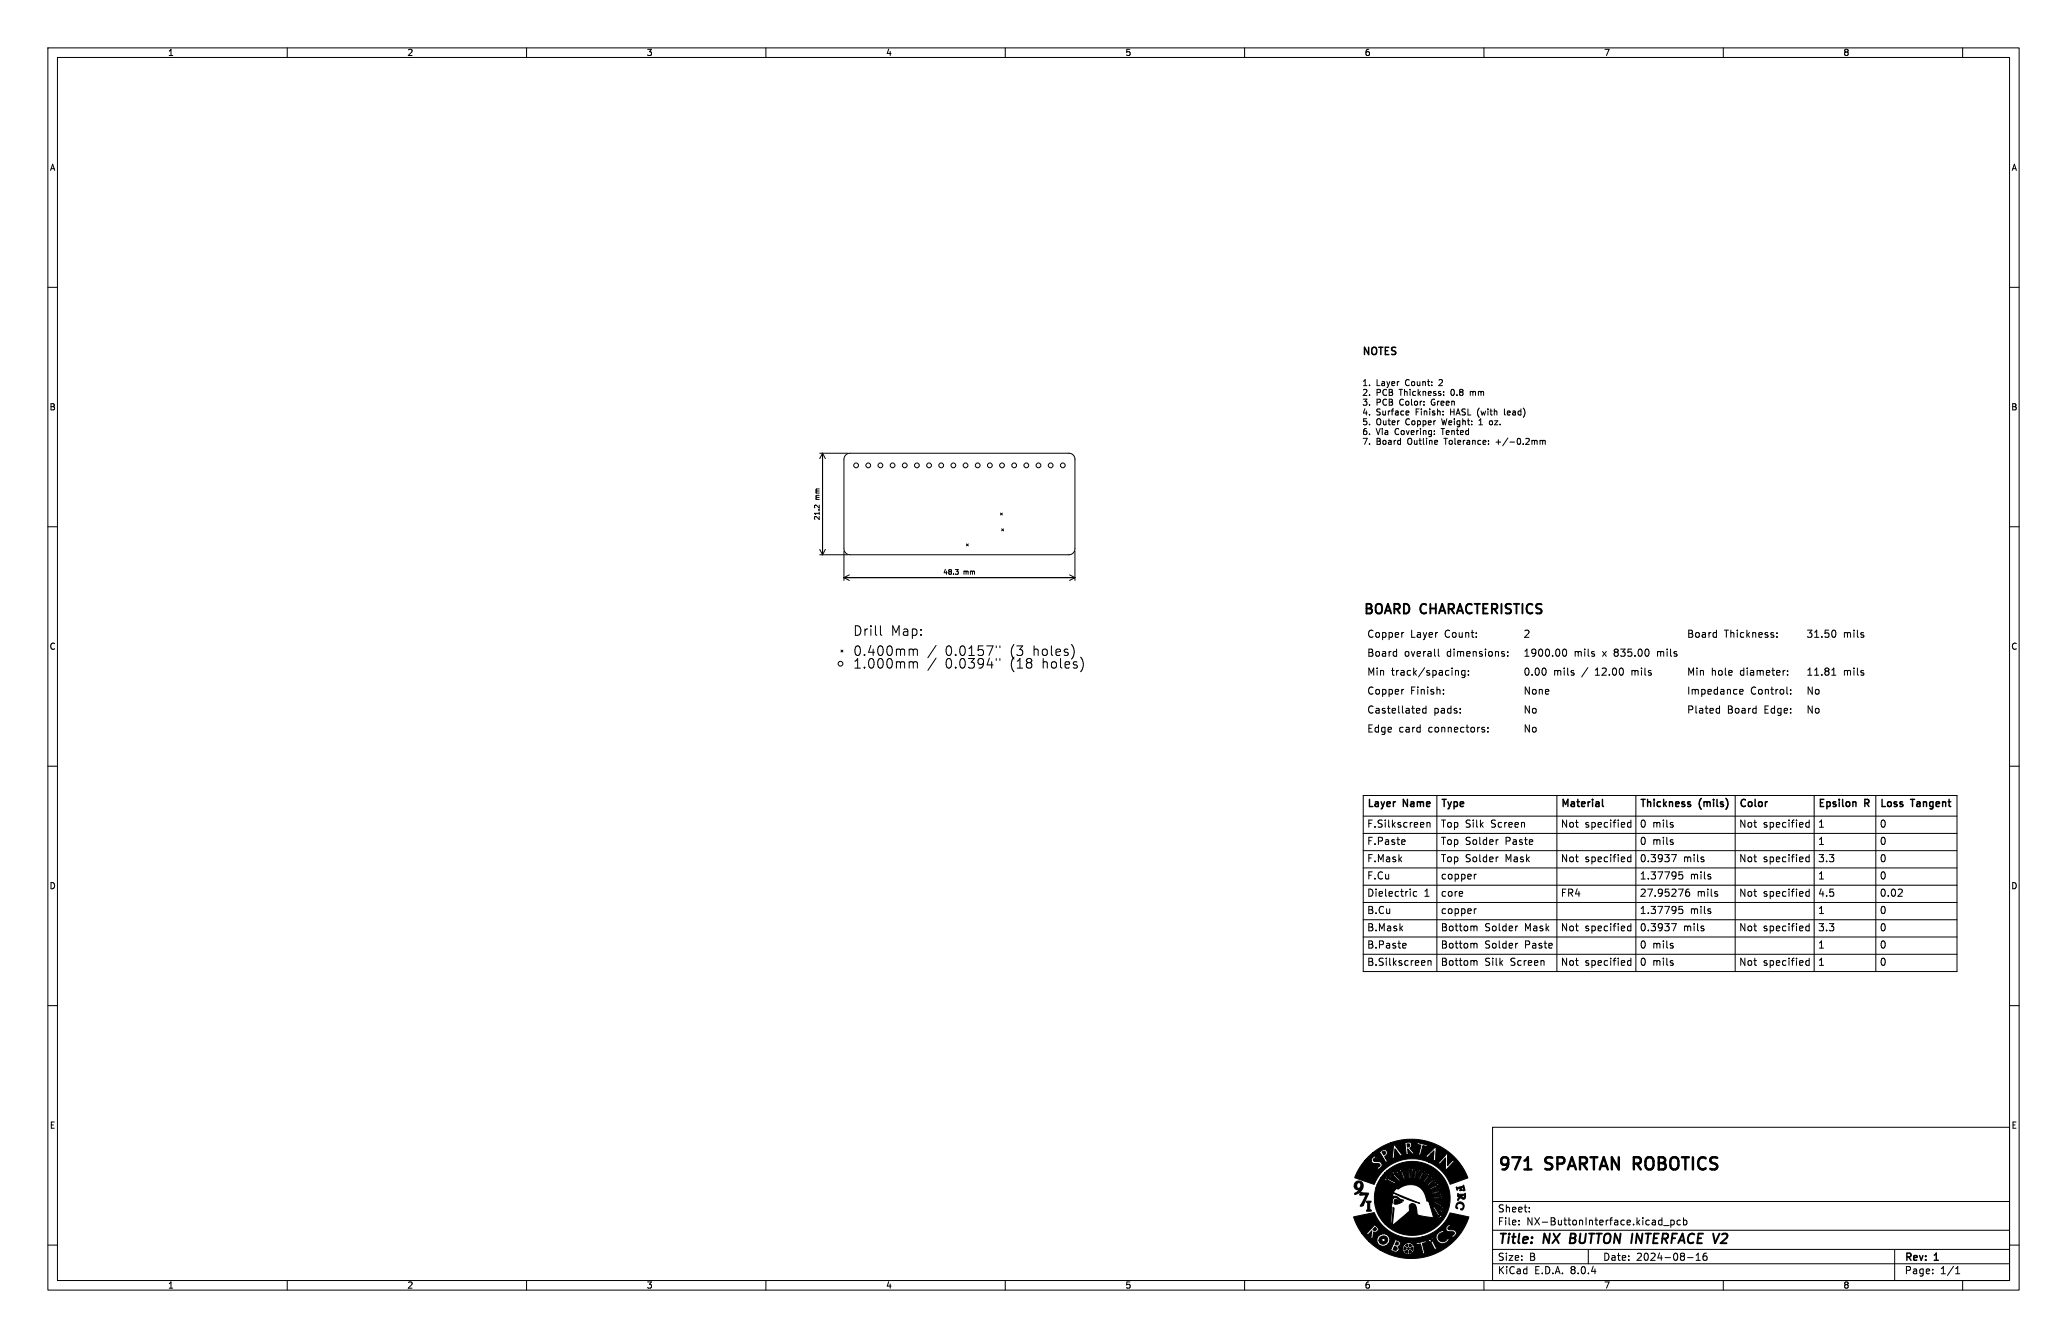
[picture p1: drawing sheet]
<svg xmlns="http://www.w3.org/2000/svg" width="432mm" height="279mm" viewBox="0 0 432 279" stroke-linecap="round" stroke-linejoin="round" font-family="sans-serif">
<defs><g id="words">
<g font-size="3.5">
<text x="312.8" y="245.1">971</text>
<text x="323" y="245.1">SPARTAN ROBOTICS</text>
</g>
<g font-size="2.8">
<text x="284.7" y="129.2">BOARD</text>
<text x="296.9" y="129.2">CHARACTERISTICS</text>
<text x="312.8" y="260.3">Title:</text>
<text x="322.5" y="260.3">NX</text>
<text x="328.8" y="260.3">BUTTON INTERFACE V2</text>
</g>
<g font-size="2.1">
<text x="284.5" y="74.2">NOTES</text>
<text x="285.5" y="133.6">Copper</text>
<text x="285.5" y="137.6">Board</text>
<text x="293.4" y="137.6">overall</text>
<text x="294.7" y="133.6">Layer</text>
<text x="302.1" y="133.6">Count:</text>
<text x="302.5" y="137.6">dimensions:</text>
<text x="318.1" y="133.6">2</text>
<text x="318.1" y="137.6">1900.00</text>
<text x="328.9" y="137.6">mils</text>
<text x="335" y="137.6">x</text>
<text x="337.7" y="137.6">835.00</text>
<text x="347" y="137.6">mils</text>
<text x="352.3" y="133.6">Board</text>
<text x="360.2" y="133.6">Thickness:</text>
<text x="377.2" y="133.6">31.50</text>
<text x="385.1" y="133.6">mils</text>
<text x="285.5" y="141.5">Min</text>
<text x="290.7" y="141.5">track/spacing:</text>
<text x="318.1" y="141.5">0.00</text>
<text x="324.6" y="141.5">mils</text>
<text x="330.7" y="141.5">/</text>
<text x="333.8" y="141.5">12.00</text>
<text x="341.6" y="141.5">mils</text>
<text x="352.3" y="141.5">Min</text>
<text x="357.5" y="141.5">hole</text>
<text x="363.8" y="141.5">diameter:</text>
<text x="377.2" y="141.5">11.81</text>
<text x="385.1" y="141.5">mils</text>
<text x="285.5" y="149.5">Castellated</text>
<text x="285.5" y="145.5">Copper</text>
<text x="294.7" y="145.5">Finish:</text>
<text x="299.6" y="149.5">pads:</text>
<text x="318.1" y="145.5">None</text>
<text x="318.1" y="149.5">No</text>
<text x="352.3" y="145.5">Impedance</text>
<text x="352.3" y="149.5">Plated</text>
<text x="360.9" y="149.5">Board</text>
<text x="365.7" y="145.5">Control:</text>
<text x="368.8" y="149.5">Edge:</text>
<text x="377.2" y="145.5">No</text>
<text x="377.2" y="149.5">No</text>
<text x="285.5" y="153.4">Edge</text>
<text x="292.3" y="153.4">card</text>
<text x="298.7" y="153.4">connectors:</text>
<text x="318.1" y="153.4">No</text>
<text x="285.5" y="173">F.Silkscreen</text>
<text x="285.5" y="169.3">Layer</text>
<text x="293.2" y="169.3">Name</text>
<text x="300.9" y="173">Top Silk</text>
<text x="300.9" y="169.3">Type</text>
<text x="311.2" y="173">Screen</text>
<text x="326" y="173">Not</text>
<text x="326" y="169.3">Material</text>
<text x="330.9" y="173">specified</text>
<text x="342.5" y="173">0 mils</text>
<text x="342.5" y="169.3">Thickness</text>
<text x="355" y="169.3">(mils)</text>
<text x="363.2" y="173">Not</text>
<text x="363.2" y="169.3">Color</text>
<text x="368.2" y="173">specified</text>
<text x="379.7" y="169.3">Epsilon</text>
<text x="379.7" y="173">1</text>
<text x="389.6" y="169.3">R</text>
<text x="392.6" y="173">0</text>
<text x="392.6" y="169.3">Loss</text>
<text x="399.4" y="169.3">Tangent</text>
<text x="285.5" y="176.6">F.Paste</text>
<text x="300.9" y="176.6">Top Solder</text>
<text x="314.2" y="176.6">Paste</text>
<text x="342.5" y="176.6">0 mils</text>
<text x="379.7" y="176.6">1</text>
<text x="392.6" y="176.6">0</text>
<text x="285.5" y="180.2">F.Mask</text>
<text x="285.5" y="183.8">F.Cu</text>
<text x="300.9" y="183.8">copper</text>
<text x="300.9" y="180.2">Top Solder</text>
<text x="314.2" y="180.2">Mask</text>
<text x="326" y="180.2">Not</text>
<text x="330.9" y="180.2">specified</text>
<text x="342.5" y="183.8">1.37795</text>
<text x="342.5" y="180.2">0.3937</text>
<text x="351.5" y="180.2">mils</text>
<text x="352.9" y="183.8">mils</text>
<text x="363.2" y="180.2">Not</text>
<text x="368.2" y="180.2">specified</text>
<text x="379.7" y="180.2">3.3</text>
<text x="379.7" y="183.8">1</text>
<text x="392.6" y="183.8">0</text>
<text x="392.6" y="180.2">0</text>
<text x="285.5" y="191">B.Cu</text>
<text x="285.5" y="187.4">Dielectric</text>
<text x="297.3" y="187.4">1</text>
<text x="300.9" y="191">copper</text>
<text x="300.9" y="187.4">core</text>
<text x="326" y="187.4">FR4</text>
<text x="342.5" y="191">1.37795</text>
<text x="342.5" y="187.4">27.95276</text>
<text x="352.9" y="191">mils</text>
<text x="354.3" y="187.4">mils</text>
<text x="363.2" y="187.4">Not</text>
<text x="368.2" y="187.4">specified</text>
<text x="379.7" y="187.4">4.5</text>
<text x="379.7" y="191">1</text>
<text x="392.6" y="191">0</text>
<text x="392.6" y="187.4">0.02</text>
<text x="285.5" y="194.6">B.Mask</text>
<text x="300.9" y="194.6">Bottom</text>
<text x="310" y="194.6">Solder</text>
<text x="318.3" y="194.6">Mask</text>
<text x="326" y="194.6">Not</text>
<text x="330.9" y="194.6">specified</text>
<text x="342.5" y="194.6">0.3937</text>
<text x="351.5" y="194.6">mils</text>
<text x="363.2" y="194.6">Not</text>
<text x="368.2" y="194.6">specified</text>
<text x="379.7" y="194.6">3.3</text>
<text x="392.6" y="194.6">0</text>
<text x="285.5" y="201.8">B.Silkscreen</text>
<text x="285.5" y="198.2">B.Paste</text>
<text x="300.9" y="198.2">Bottom</text>
<text x="300.9" y="201.8">Bottom</text>
<text x="310" y="198.2">Solder</text>
<text x="310" y="201.8">Silk</text>
<text x="315.3" y="201.8">Screen</text>
<text x="318.3" y="198.2">Paste</text>
<text x="326" y="201.8">Not</text>
<text x="330.9" y="201.8">specified</text>
<text x="342.5" y="201.8">0 mils</text>
<text x="342.5" y="198.2">0 mils</text>
<text x="363.2" y="201.8">Not</text>
<text x="368.2" y="201.8">specified</text>
<text x="379.7" y="198.2">1</text>
<text x="379.7" y="201.8">1</text>
<text x="392.6" y="201.8">0</text>
<text x="392.6" y="198.2">0</text>
<text x="312.8" y="256.1">File:</text>
<text x="312.8" y="253.4">Sheet:</text>
<text x="318.9" y="256.1">NX-ButtonInterface.kicad_pcb</text>
<text x="312.8" y="263.5">Size:</text>
<text x="319.5" y="263.5">B</text>
<text x="334.8" y="263.5">Date:</text>
<text x="341.8" y="263.5">2024-08-16</text>
<text x="397.8" y="263.7">Rev:</text>
<text x="404.2" y="263.7">1</text>
<text x="312.8" y="266.3">KiCad</text>
<text x="320.5" y="266.3">E.D.A.</text>
<text x="328.1" y="266.3">8.0.4</text>
<text x="397.8" y="266.3">Page:</text>
<text x="405.3" y="266.3">1/1</text>
</g>
<g font-size="1.8">
<text x="35" y="11.9">1</text>
<text x="85" y="11.9">2</text>
<text x="135" y="11.9">3</text>
<text x="185" y="11.9">4</text>
<text x="235" y="11.9">5</text>
<text x="285" y="11.9">6</text>
<text x="335" y="11.9">7</text>
<text x="385" y="11.9">8</text>
<text x="10.3" y="35.9">A</text>
<text x="420.1" y="35.9">A</text>
<text x="284.5" y="80.7">1.</text>
<text x="284.5" y="82.7">2.</text>
<text x="287.5" y="80.7">Layer</text>
<text x="287.5" y="82.7">PCB</text>
<text x="292.5" y="82.7">Thickness:</text>
<text x="293.7" y="80.7">Count:</text>
<text x="300.9" y="80.7">2</text>
<text x="303.4" y="82.7">0.8</text>
<text x="307.6" y="82.7">mm</text>
<text x="10.3" y="85.9">B</text>
<text x="284.5" y="84.8">3.</text>
<text x="284.5" y="86.8">4.</text>
<text x="284.5" y="88.9">5.</text>
<text x="287.5" y="84.8">PCB</text>
<text x="287.5" y="86.8">Surface</text>
<text x="287.5" y="88.9">Outer</text>
<text x="292.5" y="84.8">Color:</text>
<text x="293.8" y="88.9">Copper</text>
<text x="295.9" y="86.8">Finish:</text>
<text x="299.3" y="84.8">Green</text>
<text x="301.5" y="88.9">Weight:</text>
<text x="303.3" y="86.8">HASL (with</text>
<text x="309.5" y="88.9">1</text>
<text x="311.9" y="88.9">oz.</text>
<text x="315" y="86.8">lead)</text>
<text x="420.1" y="85.9">B</text>
<text x="284.5" y="90.9">6.</text>
<text x="284.5" y="93">7.</text>
<text x="287.5" y="90.9">Via</text>
<text x="287.5" y="93">Board</text>
<text x="291.5" y="90.9">Covering:</text>
<text x="294.2" y="93">Outline</text>
<text x="301.5" y="90.9">Tented</text>
<text x="302.1" y="93">Tolerance:</text>
<text x="313" y="93">+/-0.2mm</text>
<text x="10.3" y="135.9">C</text>
<text x="420.1" y="135.9">C</text>
<text x="10.3" y="185.9">D</text>
<text x="420.1" y="185.9">D</text>
<text x="10.3" y="235.9">E</text>
<text x="420.1" y="235.9">E</text>
<text x="35" y="269.3">1</text>
<text x="85" y="269.3">2</text>
<text x="135" y="269.3">3</text>
<text x="185" y="269.3">4</text>
<text x="235" y="269.3">5</text>
<text x="285" y="269.3">6</text>
<text x="335" y="269.3">7</text>
<text x="385" y="269.3">8</text>
</g>
<g font-size="1.4">
<text x="171.4" y="104.4" transform="rotate(-90 171.4 104.4)">mm</text>
<text x="171.4" y="108.8" transform="rotate(-90 171.4 108.8)">21.2</text>
<text x="196.9" y="120.2">48.3</text>
<text x="201.3" y="120.2">mm</text>
</g>
</g></defs>
<g fill="none" stroke="#000" stroke-width=".21">
<path d="M10 10h411.8v259.4h-411.8zM12 12h407.8v255.4h-407.8zM60 10v2M110 10v2M160 10v2M210 10v2M260 10v2M310 10v2M360 10v2M410 10v2M10 60h2M419.8 60h2"/>
<path d="M171.2 94.6h5.9M171.8 94.6v21.2M171.8 94.6l.6 1.2M171.8 94.6l-.6 1.2M176.7 95l.9-.4h45.7a1.27 1.27 0 0 1 1.3 1.3v18.7a1.27 1.27 0 0 1-1.3 1.2h-45.7a1.27 1.27 0 0 1-1.3-1.2v-18.7zM293.9 85.8l.4 .1v.2l-.6 .1M294.3 86.6l-.4 .1M299.6 90.6v.2M299.6 90v.1M301.6 82.5v.1M301.6 81.8v.1M309 88.7h.7"/>
<path d="M311 92.7v.1M311 92v.1M311.4 87.9l-.3 .2v.4l.3 .2M314.3 85.4v1.1l.2 .2M320.9 92l.2 .1v.7M321.7 92v.8M321.7 92.1l.4-.1 .2 .1M322.3 92.1l.1-.1h.3l.1 .8M322.3 92.1v.7M10 110h2M171.1 105.5v.6l-.5-.6h-.3l-.2 .2M171.2 115.8h5.9"/>
<path d="M171.2 114.7l.6 1.1M172.4 114.7l-.6 1.1M176.3 115.1v6.1M199.6 118.9h.6l-.3 .4M200 119.3l.2 .2-.2 .4M201.9 113.6l.4 .4M202.3 113.6l-.4 .4M209 107.1l.4 .4M209.2 110.4l.4 .4M209.4 107.1l-.4 .4M209.6 110.4l-.4 .4M224.6 115.1v6.1"/>
<path d="M419.8 110h2M175.7 135.8l.4 .4M176.1 135.8l-.4 .4M176.3 120.6h48.3M176.3 120.6l1.1 .6M177.4 120l-1.1 .6M178.6 139.5h1.1M178.6 138.1l.6-.6v2M178.7 130.7a1.01 1.01 0 0 1 1.1 1 1.01 1.01 0 0 1-1.1 1zM178.8 135.1l.5-.2a1.25 1.25 0 0 1 0 2l-.5-.2a1.68 1.68 0 0 1 0-1.6zM180.6 139.3v.2M180.6 136.7v.2"/>
<path d="M180.7 131.3v1.4M181.3 131.3l-.4 .1-.2 .3M181.6 137.7l.5-.2a1.25 1.25 0 0 1 0 2l-.5-.2a1.68 1.68 0 0 1 0-1.6zM181.9 130.7v.2M181.9 131.3v1.4M181.9 134.8l-.4 1.4h1.2M182.4 135.5v1.4M182.9 130.7v1.7l.3 .3M183.5 137.7l.5-.2a1.25 1.25 0 0 1 0 2l-.5-.2a1.69 1.69 0 0 1 0-1.6zM183.5 135.1l.5-.2a1.25 1.25 0 0 1 0 2l-.5-.2a1.69 1.69 0 0 1 0-1.6zM183.9 130.7v1.7l.3 .3M185.5 137.7l.4-.2a1.25 1.25 0 0 1 0 2l-.4-.2a1.69 1.69 0 0 1 0-1.6z"/>
<path d="M185.5 135l.4-.1a1.25 1.25 0 0 1 0 2h-.2a1.33 1.33 0 0 1-.2-1.9zM186.5 132.7v-2l.7 1.4 .6-1.4v2M187.3 135.7a.5 .5 0 0 1 .8 .1M187.3 138.4a.5 .5 0 0 1 .8 .1M187.3 135.5v1.4M187.3 138.2v1.3M188.1 135.8l.3-.3 .5 .1 .1 1.3M188.1 138.5l.3-.3 .5 .1 .1 1.2M188.1 135.8v1.1M188.1 138.5v1M188.8 131.4h.7l.1 1.3M189.6 131.8l-.6 .1a.39 .39 0 0 0-.3 .4 .39 .39 0 0 0 .3 .4l.6-.1"/>
<path d="M189.9 135.7a.5 .5 0 0 1 .9 .1M189.9 138.4a.5 .5 0 0 1 .9 .1M189.9 135.5v1.4M189.9 138.2v1.3M190.6 131.4l.6-.1 .3 .4v.6l-.1 .3h-.8M190.6 131.3v2M190.8 135.8l.3-.3 .4 .1 .1 1.3M190.8 138.5l.3-.3 .4 .1 .1 1.2M190.8 135.8v1.1M190.8 138.5v1M192.4 131.4v.2M192.4 132.5v.2"/>
<path d="M195.5 134.8l-1.7 2.6M195.5 137.4l-1.7 2.6M197.8 137.7l.5-.2a1.25 1.25 0 0 1 0 2l-.5-.2a1.68 1.68 0 0 1 0-1.6zM197.8 135.1l.5-.2a1.25 1.25 0 0 1 0 2l-.5-.2a1.68 1.68 0 0 1 0-1.6zM199.6 136.7v.2M199.6 139.3v.2M200.7 137.7l.5-.2a1.25 1.25 0 0 1 0 2l-.5-.2a1.68 1.68 0 0 1 0-1.6zM200.8 135l.4-.1a1.25 1.25 0 0 1 0 2h-.2a1.33 1.33 0 0 1-.2-1.9zM202.3 137.5h1.2l-.6 .8a.54 .54 0 0 1 .6 .4v.4l-.1 .3-.8 .1-.3-.2M202.4 136.9h1.1M202.4 135.4l.6-.5v2M205.4 134.9h-1l-.1 .9 .3-.2 .7 .1 .2 .3-.1 .7-.3 .2h-.5l-.3-.2"/>
<path d="M205.5 138.4l-.4 .4h-.4l-.4-.4v-.5l.2-.3 .6-.1 .3 .2a1.32 1.32 0 0 1-.5 1.8h-.4M206.1 134.9h1.4l-.9 2M206.7 137.4l-.5 1.4h1.3M207.2 138.2v1.3M208.1 134.9v.4M208.1 137.5v.4M208.9 134.9v.4M208.9 137.5v.4M211.8 134.6a2.29 2.29 0 0 0 0 3M211.8 137.2a2.29 2.29 0 0 0 0 3.1M212.4 134.9h1.2l-.6 .7a.54 .54 0 0 1 .6 .4v.5l-.1 .3-.8 .1-.3-.2M212.5 139.5h1.1"/>
<path d="M212.5 138.1l.6-.6v2M214.8 138.4l-.4-.4 .4-.5 .6 .1 .1 .3-.3 .5M214.8 138.4l-.4 .4 .1 .5 .3 .2 .6-.1 .1-.3v-.3l-.3-.4M214.8 138.4h.4M216 135.7a.5 .5 0 0 1 .9 .1v1.1M216 134.9v2M217.8 135.7a.54 .54 0 0 1 .6-.2 .54 .54 0 0 1 .4 .4v.6a.54 .54 0 0 1-.5 .4 .54 .54 0 0 1-.6-.4zM217.9 138.4a.5 .5 0 0 1 .9 .1v1M217.9 137.5v2M219.6 134.9v1.7l.3 .3M219.7 138.4a.54 .54 0 0 1 .6-.2 .54 .54 0 0 1 .4 .4v.5a.54 .54 0 0 1-.5 .4 .54 .54 0 0 1-.6-.4zM220.6 136.2l.9-.2v-.4l-.6-.1-.3 .3 .1 1h.8"/>
<path d="M221.5 137.5v1.7l.3 .3M222.5 138.8l1-.1-.1-.4-.6-.1-.3 .3 .1 .9h.8M223.1 135.6l-.5-.1-.3 .3 .1 .3 .7 .2v.5h-.8M223.4 120l1.2 .6M223.8 134.6a2.29 2.29 0 0 1 0 3M224.6 120.6l-1.2 .6M225 138.3l-.5-.1-.3 .3 .1 .3 .7 .1v.5h-.8M225.7 137.2a2.29 2.29 0 0 1 0 3.1M291.6 136l.2 .1M291.8 135.5v1.5M291.8 137h-.2M293.3 132.1l-.3 .1"/>
<path d="M300.5 135.5v1.3l.2 .2M314.1 136.5l.2 .3-.2 .2M314.1 136l.2 .1M315 136.9v.1M315 136.1v.2M322.8 139.6l.2 .5-.2 .8M326.6 135.6l.2-.1a.8 .8 0 0 1 .5 .8 .8 .8 0 0 1-.5 .7 .99 .99 0 0 1-.2-1.4zM346.3 136v1M346.5 136l-.2 .2M358.4 132.1l.2 .1M358.6 131.6v1.5M358.6 133l-.2 .1"/>
<path d="M371.2 132.9v.2M371.2 132.2v.1M382.7 139.9l.4-.4v1.5M383 131.6a.8 .8 0 0 1 .5 .7 .8 .8 0 0 1-.5 .8M10 160h2M293.3 144h-.3M296.5 148l.1 .3-.7 .1M297.9 147.4v1.5M297.9 148l-.4-.1-.3 .3 .1 .6h.6M301.5 144.8v.2M301.5 144v.2M304.1 140.1h.5l.1 .9"/>
<path d="M306 140.1l-.4-.1-.3 .3 .2 .6h.5M306 140v1.2l-.2 .3-.4-.1M306.8 140.9v.1M306.8 140.1v.1M310 152.4l.2 .2-.2 .3M310 151.9h.1M310.8 152.7v.2M310.8 151.9v.2M340.9 140v1M341.1 140l-.2 .1M358.8 147.9l.4 .1M359.2 148.8l-.4 .1"/>
<path d="M359.2 147.4v1.5M363.4 144.5l.7-.2v-.3h-.5l-.2 .2 .1 .7h.6M373.4 140.9v.1M373.4 140.1v.1M374.1 144.8v.2M374.1 144v.2M382.7 141h.8M419.8 160h2M284.8 166.1h124v36.8h-124zM284.8 177.6h124M284.8 170.4h124M284.8 174h124"/>
<path d="M293.3 175.3l.2 .4-.7 .1M293.5 176.3h-.2M298.1 171.9l.2-.2 .4 .1v.9M298.1 171.7v1M300.2 166.1v36.8M313 179l-.4 .1M313 175.3l-.4 .2M318.4 171.8l.1 .9M320.1 175.4l.1 .3-.7 .1M325.2 166.1v36.8M340.7 171.8l-.4-.1-.3 .3 .1 .7h.6M340.7 179h-.4l-.3 .2 .1 .7h.6"/>
<path d="M340.7 171.2v1.5M340.7 178.5v1.5M341.7 166.1v36.8M349.2 178.5h1l-.6 1.5M349.3 172.2l.3 .3-.3 .2M349.3 175.8l.3 .3-.3 .2M349.3 171.7l.2 .1M349.3 175.3l.2 .1M355.8 179.5l.2 .2-.2 .3M355.8 179h.1M362.5 166.1v36.8M377.9 171.2v1.5"/>
<path d="M377.9 178.5v1.5M377.9 171.8l-.4-.1-.3 .3 .2 .7h.5M377.9 179h-.4l-.3 .2 .2 .7h.5M379 166.1v36.8M391.9 166.1v36.8M284.8 192.1h124M284.8 199.3h124M284.8 184.8h124M284.8 188.5h124M284.8 195.7h124M284.8 181.2h124M293.2 197l.5 .1v.2l-.7 .2"/>
<path d="M293.7 197.9l-.5 .1M296 186.2h-.5l-.3 .2 .2 .7h.6M308.1 193.4l.5 .2v.8M308.1 197l.5 .2v.8M308.4 189.8l-.4 .3M308.4 182.6l-.4 .2M317.1 193.4l-.4 .1M317.1 197l-.4 .1M324.2 197.1l.1 .2-.7 .2M340.7 193.4h-.4l-.3 .3 .1 .6h.6M340.7 192.9v1.5M349.2 192.9h1l-.6 1.5"/>
<path d="M349.3 197.5l.3 .2-.3 .3M349.3 197l.2 .1M351.5 189.3h-.7l-.1 .7 .2-.2 .5 .1 .2 .2-.1 .5-.2 .2-.6-.2M351.5 182.1h-.7l-.1 .7 .2-.2 .5 .1 .2 .2-.1 .5-.2 .2-.6-.2M352.8 185.7h-.4a1.01 1.01 0 0 0 0 1.5l.5-.2 .1-.5-.3-.3h-.3l-.3 .3M355.8 193.9l.2 .2-.2 .3M355.8 193.4h.1M357.2 190.3l.2 .2-.2 .3M357.2 183.1l.2 .2-.2 .3M357.2 189.8h.1M357.2 182.6h.1M358.6 186.7l.2 .2-.2 .3"/>
<path d="M358.6 186.2h.2M377.9 186.2h-.4l-.3 .2 .2 .7h.5M377.9 185.7v1.5M377.9 192.9v1.5M377.9 193.4h-.4l-.3 .3 .2 .6h.5M397.3 185.7l.1 .2-.1 .4-.8 .9h.9M10 210h2M298.3 200.6v1M298.3 200.7l.2-.1 .4 .1 .1 .9M308.1 200.6l.5 .2v.8M322.5 200.7l.1 .9M340.7 200.7l-.4-.1-.3 .3 .1 .6h.6"/>
<path d="M340.7 200.1v1.5M349.3 201.1l.3 .2-.3 .3M349.3 200.6l.2 .1M377.9 200.7l-.4-.1-.3 .3 .2 .6h.5M377.9 200.1v1.5M419.8 210h2M311.8 235.4h108v32h-108zM10 260h2M311.8 256.9h108M311.8 250.9h108M317.3 255.6v.2M317.3 254.9v.1"/>
<path d="M319.5 252.9v.2M319.5 252.2v.1M347.5 255.9h1.2M349 254.8v1.5M349 254.9l.5-.1 .3 .3-.2 .6h-.6M351 254.9l-.4-.1-.3 .3 .2 .6h.5M351.7 254.9l.4-.1 .3 .3-.1 .6h-.6M351.7 254.3v1.5M419.8 260h2M60 267.4v2M110 267.4v2M160 267.4v2"/>
<path d="M210 267.4v2M260 267.4v2M310 267.4v2M311.8 263.9h108M311.8 260.9h108M331.8 260.9v3M352.5 262.6h1.2M354.3 263.2h.9M354.3 262.1l.5-.4v1.5M356.5 261.7l-.5 .1a1.01 1.01 0 0 0 0 1.4l.5-.2 .1-.5-.3-.2h-.3l-.2 .2M360 267.4v2M395.8 260.9v6.5"/>
<path d="M403.8 265.8v.2M403.8 265.1v.1M408.5 266h.9M408.5 264.9l.5-.4v1.5M410 267.4v2"/>
<circle cx="178.8" cy="97.2" r=".5"/>
<circle cx="181.4" cy="97.2" r=".5"/>
<circle cx="183.9" cy="97.2" r=".5"/>
<circle cx="186.5" cy="97.2" r=".5"/>
<circle cx="189" cy="97.2" r=".5"/>
<circle cx="191.5" cy="97.2" r=".5"/>
<circle cx="194.1" cy="97.2" r=".5"/>
<circle cx="196.6" cy="97.2" r=".5"/>
<circle cx="199.2" cy="97.2" r=".5"/>
<circle cx="201.7" cy="97.2" r=".5"/>
<circle cx="204.2" cy="97.2" r=".5"/>
<circle cx="206.8" cy="97.2" r=".5"/>
<circle cx="209.3" cy="97.2" r=".5"/>
<circle cx="211.9" cy="97.2" r=".5"/>
<circle cx="214.4" cy="97.2" r=".5"/>
<circle cx="216.9" cy="97.2" r=".5"/>
<circle cx="219.5" cy="97.2" r=".5"/>
<circle cx="222" cy="97.2" r=".5"/>
<circle cx="175.6" cy="138.6" r=".5"/>
</g>
<g fill="none" stroke="#000" stroke-width=".4">
<path d="M286.4 126.3l-.3-.2h-.6v2M287.5 126.4a.68 .68 0 0 1 1.1 0M289.3 128.1l.6-2 .7 2M292.3 126.3l-.3-.2h-.7v2M294.2 126.4l-.4-.3h-.5v2M297.9 126.3v-.1a.72 .72 0 0 0-1 .2M298.8 126.1v2M299.9 126.1v2M300.6 128.1l.7-2 .6 2M303.7 126.3l-.3-.2h-.8v2M304.3 128.1l.7-2 .7 2M307.5 126.3l-.1-.1a.72 .72 0 0 0-1 .2"/>
<path d="M308 126.1h1.2M308.6 126.1v2M310.8 126.1h-1v2M312.7 126.3l-.3-.2h-.7v2M313.7 126.1v2M315.7 126.2l-.8-.1-.3 .2M316.2 126.1h1.2M316.8 126.1v2M318 126.1v2M320.1 126.3l-.1-.1a.72 .72 0 0 0-.9 .2M322 126.2l-.7-.1-.3 .2M328.2 257.6l-.3 2h.8"/>
</g>
<path d="M318.5 244.2h1.4" fill="none" stroke="#000" stroke-width=".51"/>
<g fill="#000" stroke="#000" stroke-width=".21">
<path d="M293.9 238.9a.36 .36 0 0 1 .6 .2 .36 .36 0 0 1-.4 .4zM285.8 241.6l.9-.8h1.2a.81 .81 0 0 1 .8 .7l.4 .6a.46 .46 0 0 1 .1 .7l.9-.4-.1-.1-.2 .1-.4-.6h1.3v.1l.8-.2-.2-.1v-.8h.5a.16 .16 0 0 0 0-.2 .16 .16 0 0 0-.3 0l-.2 .2 .1-.9 .7 .9a.39 .39 0 0 1 .2 .7h5.4l.8 .3-.1-.3 .4-.5 .5 .2-.1-.3-.4 .1 .8-.7-.1 1.2a.38 .38 0 0 1-.3 .6l.8 .4 .1-.1-.2-.3 .1-2.4a.42 .42 0 0 0-.6 .3l-1.7 1.5h-5.4l.6-.2h4h-4l.2-.1v-.1h-.3l-1.4-1.9a.21 .21 0 0 0-.3-.2 .21 .21 0 0 0 0 .4l-.3 2.3-1.4 .1a.22 .22 0 0 1-.1-.3 .22 .22 0 0 1 .2-.2l.3-.3v-.4a.71 .71 0 0 0-.6-.6 .71 .71 0 0 0-.7 .4l-.6 .4h-1.2l2.1-1.4 1.8-.8h2.7v.2h.2l.2 2.1-.2 .2 .9-.1-.2-.1-.2-1 1 1.1 .6-.1-.3-.2-.6-.7a.27 .27 0 0 1-.2-.2 .27 .27 0 0 1 .3-.3l.1-.5 1.6 .1a.24 .24 0 0 1 .3 0 .24 .24 0 0 1 0 .3l-.3 1.2a.24 .24 0 0 1-.1 .3 .24 .24 0 0 1-.3 0l.1 .2 .7 .2 .1-.2a.27 .27 0 0 1-.2-.2 .27 .27 0 0 1 .1-.3l.3-1.4 .7 .2-.1 .1a.39 .39 0 0 0 .4-.5h-.2l-1.6-.3a.16 .16 0 0 0-.2-.2 .16 .16 0 0 0-.1 .2l-.1 .3h-1.1a.9 .9 0 0 0-1.3-.4h-3a12.7 12.7 0 0 1 16 7.4l-3.7 1.3a8.4 8.4 0 0 0-4.5-4.6h1.9l.7 .5-.1-.2 1.1-1.2-.1 2.5h.2l1.1-1.2a.55 .55 0 0 1 .8-.4l-.6-.7-.2 .1 .2 .3-1 1 .1-2.2-.5-.4h-.2l.2 .2-.1 .3-1.3 1.4-.2-.1-2 .1a8.7 8.7 0 0 0-11.4 4.6l-4-1.4a12.4 12.4 0 0 1 2.2-3.6h1.2l.4 .6 .8 .1a.44 .44 0 0 1 .6 .4 .44 .44 0 0 1-.6 .3l.4 .6 .2-.3a.87 .87 0 0 0 .5-1l-.5-.4h-.5a.48 .48 0 0 1-.6 0 .48 .48 0 0 1-.1-.6l.5-.2-.3-.5-.7 .6-.1 .4h-1.2zM283.1 246.9a1.01 1.01 0 0 1 1.4 0 1.01 1.01 0 0 1 .1 1.4 1.54 1.54 0 0 1-1.6 1.1v-.2l1-.7a.86 .86 0 0 1-1.1-.8h.5a.47 .47 0 0 0 .6 .4 .47 .47 0 0 0 .3-.7 .48 .48 0 0 0-.6-.4 .48 .48 0 0 0-.3 .7h-.5zM284.3 249l1.2 .1a.28 .28 0 0 1 .4 .1 .28 .28 0 0 1-.2 .4l-.7 1.6a.65 .65 0 0 1-.8 .7l1.2-2.4-.9 .1a.29 .29 0 0 1-.5-.1 .29 .29 0 0 1 .2-.4zM285.4 250.8h.7a.19 .19 0 0 1 .3 .2 .19 .19 0 0 1-.2 .2l-.1 .8a.51 .51 0 0 0 .4 .8l-.1 .1h-.7a.2 .2 0 0 1-.2-.1 .2 .2 0 0 1 .2-.3v-.8a.45 .45 0 0 0-.3-.7zM282.8 254.1l2.7-.6a2.25 2.25 0 0 1 1.6-.2 8.5 8.5 0 0 0 10 5h2.9l.1 .6 .4 .7h.3a1.34 1.34 0 0 0 1.8-.9l-.1-.2-.4 .6a.99 .99 0 0 1-1.6-.4 .99 .99 0 0 1 1-1.4l.2 .2a.42 .42 0 0 0-.2-.6 .42 .42 0 0 0-.6 .2l-.8 .7-.1 .5h-2.9l.6-.2a8.4 8.4 0 0 0 2.8-1.6h1.5l.3 .6 .9 .1a.42 .42 0 0 1 .6 .4 .42 .42 0 0 1-.6 .3l.3 .6 .2-.3a.73 .73 0 0 0 .4-1.1l-.4-.3h-1.1a.42 .42 0 0 1 0-.6 .42 .42 0 0 1 .5-.1l-.4-.5-.5 .5-.2 .4h-1.5l.2-.1a9.5 9.5 0 0 0 2.2-3.1l3.9 .9a12.7 12.7 0 0 1-18.6 6.8h2.1l1.4 .5 .3-.1 .3-.7h.6l.1 .1-.1 .1 .2 .3-.1 .1h.1l.1 .3h.1v.2l.7 .3 .1-.1 .3 .1 .9-.5-.1-.1 .3-.2-.1-.1 .1-.1v-.3l.1-.1-.1-.1h.1l-.2-.2 .1-.2-.1-.1-.1-.3-.2 .1 .1-.2-.5-.1-.1-.2h1.2l.2 .6 .7-.3 .4 1.6a.23 .23 0 0 1 .1 .3 .23 .23 0 0 1-.2 .1l.1 .2 .8-.2v-.2h-.3l-.3-1.2a.41 .41 0 0 1-.1-.6 .41 .41 0 0 1 .6-.1h.2l-.1-.5h.5l.5 .3 .7 1.3a.21 .21 0 0 0 .2 .3 .21 .21 0 0 0 .2-.3l-.3-.8a1.17 1.17 0 0 1-.2-1.3h-.1a.22 .22 0 0 0-.3-.2 .22 .22 0 0 0-.1 .4l-.3 .1v-.4l-.3 .6-.6-.1-.1 .1-1.6 .4h-2.3v.1l-.1-.1v.2l-.4 .1-.1 .3-.1-.1-.2 .7h-.6l-.3-.4a.69 .69 0 0 0 .5-.8 .69 .69 0 0 0-.7-.6l-.5-.1 .1 .3-.2 .5-.6 1.3-.2-.1-.1 .2h-2.1l-2.2-1.8 1.7 .1 .1 .3-.2 .2h.4v.4l.2-.1 .4 .1v.2l.4-.2 .2 .2 .1-.2 .2-.1 .3 .1a.36 .36 0 0 1 .4-.5v-.2l.3-.3a.28 .28 0 0 1-.2-.2 .28 .28 0 0 1 .2-.3 .28 .28 0 0 1-.3-.2 .28 .28 0 0 1 .2-.3 .31 .31 0 0 1-.4-.1 .31 .31 0 0 1-.1-.4h-.1a.28 .28 0 0 1-.3 .1 .28 .28 0 0 1-.1-.3 .34 .34 0 0 1-.4 .2 .34 .34 0 0 1-.3-.2 .3 .3 0 0 1-.2 .3 .3 .3 0 0 1-.3-.1v.2l-.2 .2h-.3a.31 .31 0 0 1 .1 .4 .31 .31 0 0 1-.4 .1 .3 .3 0 0 1 .3 .3 .3 .3 0 0 1-.3 .3h-1.4l-1.6-1.8h.9l.6 .6v-.3l.7-.7-.2 1.4 .5 .4-.1-.3 .1-1a.35 .35 0 0 1 .6-.2 .71 .71 0 0 0 .4-.8 .71 .71 0 0 0-.5-.6l-.4-.2v.2l-1.4 1.6-1.2-.1-1.1-1.8zM287.2 256.3l.3 .3v.2a.4 .4 0 0 1-.7 0zM288.3 258.4a.9 .9 0 0 1 1.4 0 .9 .9 0 0 1-.1 1.3 .9 .9 0 0 1-1.3-.2l-.2-.5h.5l.4 .3 .3-.1v-.4a.37 .37 0 0 0-.4-.2 .37 .37 0 0 0-.3 .4h-.5zM288.7 240.6a.37 .37 0 0 1 .7 0 .37 .37 0 0 1-.4 .5zM289.7 246l.2 .2-.2-.2h.1l.1 .2h-.2v-.2l.2 .2zM290.9 245.1l.3 .1-.1 .2-.2-.1h.2l-.2-.1 .2 .1zM291.4 250.5h.3l1.2 .5-.1 .1a1.82 1.82 0 0 1-1.5 .3l-.1-.1z"/>
<path d="M291.7 259.3a.37 .37 0 0 1 .4 .5 .37 .37 0 0 1-.6 .1zM292.8 244.5h.1v.2h-.1l.1-.1-.1-.1-.1 .2zM294.1 244.2l.2 .2-.2-.2 .2 .2-.1-.2h.1l.1 .2h-.2zM294.4 259.8l.6 .3-.2 .1a.25 .25 0 0 1-.3 .1 .25 .25 0 0 1-.1-.3zM289.3 244.9l.4-.3h1.8l1.3 1.8 .2-.1 3.6 .1 .9-1.6a.38 .38 0 0 0 .1-.6l-.1 .3h-.2v-.3l-.3 .3v.5l-.6 1.3h-3.4l-1.1-2h.4l.4 .5 .6 1.5h2.8l.8-2-.1-.3a.16 .16 0 0 1 0 .2 .16 .16 0 0 1-.2 0 .16 .16 0 0 1 0-.2l-.7 2.2h-2.4l-.5-1.3 .1-.6-.3-.3h.4l.2 .4 .5 1.8 .2-.1-.4-1.9h.3l.2 .4 .2 1.5 1.2 .1 .3-1.5 .2-.4-.1-.5-.1 .3-.2-.1 .1-.3a.57 .57 0 0 0-.2 .9l-.2 1.5h-.8l-.2-1.6 .2-.5h.2l.1 .3v1.8h.2l.1-2.3a.18 .18 0 0 1-.2 .2 .18 .18 0 0 1-.1-.3l-.1 .3h-.2l-.3-.4 .1 .3-.2 .1-.2-.2v.4h-.3l-.2-.4v.3l-.2-.2-.5 .1-.1 .3h-.1l-.1-.3-.2 .3h-.5a.18 .18 0 0 1 0 .3 .18 .18 0 0 1-.2 0 .18 .18 0 0 1-.1-.2v.2h-1.8a7.8 7.8 0 0 1 11 .2 7.8 7.8 0 0 1-.3 11.1 8.1 8.1 0 0 1-11-.3l1 .1 .3-.3 .4-3.2 .1 .1-.3 3.6 3.2-2.7a.76 .76 0 0 0 .3-1.1 .74 .74 0 0 1 .7-.8 .74 .74 0 0 1 .8 .8l.2 1.4a6.7 6.7 0 0 0 3.3 .8l-.6-2.3h.5l1 1.7 .1 .6 .4 .3v-.4h.2l.1 .3a.55 .55 0 0 0 .1-.6 .55 .55 0 0 0-.6-.3l-1-1.7-.8 .1-.1-.5h.6l.4 .2 1.5 1.6h.2l-.2-.2h.3v-.2l-.8-.4-1-1.2-.3-.1 .2 .2-.1 .2-.8-.1-.2-.5h.9l1.5 .9a.49 .49 0 0 0 .3 .4 .49 .49 0 0 0 .5-.1l-.3-.1 .1-.2 .3 .1-.3-.4h-.5l-1.5-.8-.1 .2h-.9v-.2a.44 .44 0 0 1-.6-.5 3.5 3.5 0 0 0-5.8-2l-.4-.2-.7 .9 5.6 2.3-3.2-1.1-2.4-1.2v1a1.03 1.03 0 0 1 1.5 .4l.7 .2v.2l-.6-.1-1.1-.7-.5 .2-.4 1.8 .2 .1-.4 3.5h-1a7.6 7.6 0 0 1-2-7.6l4.6 .1a4 4 0 0 1 5.2 .1 4.8 4.8 0 0 1 1.1 2.4l-.1-.6h.4l.1 .4 .1-.1a.35 .35 0 0 0-.1-.4 .35 .35 0 0 0-.5 0l-.1-.2a.3 .3 0 0 1-.1-.4 .3 .3 0 0 1 .4-.1l.1 .3h.1a.37 .37 0 0 0-.2-.5 .37 .37 0 0 0-.4 .2l-.3-.4a.22 .22 0 0 1 0-.3 .22 .22 0 0 1 .4 .1v.1h.2l-.2-.5-.6 .2-.1-.1a.32 .32 0 0 1-.3-.3 .32 .32 0 0 1 .3-.3l.2 .2h.2l-.4-.4-.2 .2a.5 .5 0 0 1-.8-.2 .24 .24 0 0 1 .1-.4 .24 .24 0 0 1 .4 .2h.1a.42 .42 0 0 0-.6-.4 .36 .36 0 0 1-.1 .4 .36 .36 0 0 1-.5 0 .3 .3 0 0 1-.3-.2 .3 .3 0 0 1 0-.3h.5l-.7-.2v.5h-.5a.33 .33 0 0 1-.4 0 .33 .33 0 0 1-.1-.4h.5v-.1h-.3a.25 .25 0 0 0-.4 .1 .25 .25 0 0 0 .1 .4l-1 .2-.1-.3 .5-.2h-.3a.25 .25 0 0 0-.3 .2 .25 .25 0 0 0 .1 .3l-.8 .5-.2-.4 .4-.3-.5 .3v.1a.26 .26 0 0 1 .2 .3 .26 .26 0 0 1-.2 .2h-4.6l.3-.6h3.8l.4 .5 .1-.1a.33 .33 0 0 1-.2-.4 .33 .33 0 0 1 .4-.3 .28 .28 0 0 1 .3-.1 .28 .28 0 0 1 .2 .3 .28 .28 0 0 1-.4 .2h.2a.33 .33 0 0 0 .4-.2 .33 .33 0 0 0-.2-.4l.6-.2a.27 .27 0 0 1 .4-.1 .27 .27 0 0 1 0 .4 .27 .27 0 0 1-.3 .1l.3-.1a.3 .3 0 0 0 .3-.1 .3 .3 0 0 0-.1-.4h1.1v.4h-.6h.2h.6v-.4l.6 .1a.29 .29 0 0 1 .4 0 .29 .29 0 0 1-.1 .4l-.5-.1 .3 .2a.32 .32 0 0 0 .4 0 .32 .32 0 0 0 .1-.4l.5 .2a.29 .29 0 0 1 .3 .3 .29 .29 0 0 1-.2 .3l-.4-.1a.42 .42 0 0 0 .4 .3 .42 .42 0 0 0 .4-.4l.6 .6-.4 .2-.3-.2a.36 .36 0 0 0 .3 .4 .36 .36 0 0 0 .4-.2h.1l.4 .7-.4 .1-.2-.3h-.1l.2 .4a.42 .42 0 0 1 .5-.1 .42 .42 0 0 1 .2 .5 .22 .22 0 0 1-.1 .3 .22 .22 0 0 1-.3-.2l-.1-.1a.37 .37 0 0 0 .2 .4 .37 .37 0 0 0 .4-.1l.1 .4a.29 .29 0 0 1 .1 .4 .29 .29 0 0 1-.5 0l-.1-.4 .1 .5 .8-.1v.1l2 .5 .2-.1-.3-.1 .2-.2-.1-.1-2.2-.1-.1-.5h.3v.2h1.3l.5 .2 .3-.1-.2-.2 .1-.1 .2 .1a.45 .45 0 0 0-.4-.3 .45 .45 0 0 0-.4 .2h-1.7l-.1-.4h.3a.63 .63 0 0 0 .8 0h1.3l-.1-.3h.3l-.3-.2-.5 .2-1.8 .3-.1-.5h.3v.2l1.5-.3a.47 .47 0 0 0 .5 .1 .47 .47 0 0 0 .3-.4 .18 .18 0 0 1-.2 .1 .18 .18 0 0 1-.2-.1l.3-.2-.5-.1-.4 .3-1.1 .3a.48 .48 0 0 1-.7-.3h.3l.1 .2 2-.7 .1-.2-.3 .1 .1-.3-1.8 .8-.5 .1-.3-.5h.3l.2 .2 1.2-.6h.6l.3-.3h-.4v-.2h.3a.58 .58 0 0 0-.9 .3l-1.3 .6h-.3l-.2-.4h.3a.49 .49 0 0 0 .7-.2l1.3-.7a.16 .16 0 0 1-.3-.1 .16 .16 0 0 1 .2-.2h-.3l-1.6 1.2h-.3l-.4-.4h.4l.1 .2 1.3-1a.44 .44 0 0 0 .4-.1 .44 .44 0 0 0 .1-.5l-.2 .3-.1-.1 .1-.3-.4 .2-.3 .4-1 .9h-.4l-.4-.3 .6 .1 1.5-1.4v-.3l-.2 .2v-.3l-.1 .1-1.4 1.6h-.4l-.5-.3h.5l.2 .1 .8-1.1 .5-.2 .1-.4-.3 .1-.1-.1 .2-.2a.52 .52 0 0 0-.5 .6l-.9 1.2-1.2-.3 1 .1 1.2-1.7v-.1h-.4l.1-.2-.2 .1-.9 1.8h-.8a5.8 5.8 0 0 0-4.6 .9h-3.8l.7-1.4h.7l.3 .4a1.47 1.47 0 0 1 1.3 .5l.6 .3 .4-.2-1.5-.8-.4-.5h-.5l.2 .3a.22 .22 0 0 1-.2 .1 .22 .22 0 0 1-.2-.2l-.7 .1 .4-.5h1.1l1.9 1.4 .2-.1-1.7-1.6h-.3l.2 .2v.1h-1.4l.4-.5h1.3l.2 .4 .5 .2 1.1 1.1 .3-.2-1.3-1.2a.52 .52 0 0 0-.1-.6 .52 .52 0 0 0-.6 0 .22 .22 0 0 1 .3 .1 .22 .22 0 0 1-.1 .3zM295.8 244.3h.1v.2h-.1l.1-.2-.1 .2 .1-.2-.2 .1zM297.1 244.6h.2v.2h-.2l.2-.1-.1-.1-.1 .2zM298.3 245.5l.2-.1 .1 .2h-.2l.1-.1-.1 .1 .1-.1zM299 259l.3-.1v.2l-.3 .1 .2-.3-.2 .3zM299.4 246.3h.2l-.1 .2 .1-.2-.2 .1 .1-.1-.1 .1zM300.2 247.5h.2v.2h-.2l.2-.1zM300.5 253.9h.2v.2h-.2v-.2l.2 .1z"/>
<path d="M300.7 248.7l.1-.1 .1 .2-.2 .1 .2-.2-.2 .1 .1-.1-.2 .1 .2-.2zM300.8 250.1h.2v.1h-.2h.2zM301.2 251.7h.1v.2h-.2l.2-.1zM304.4 251.3a.86 .86 0 0 1 1.3 .1 .86 .86 0 0 1-.4 1.3l-.2-.2a.61 .61 0 0 0 .5-.7 .61 .61 0 0 0-.8-.5 .61 .61 0 0 0-.3 .9v.1a.3 .3 0 0 1-.4 0 .3 .3 0 0 1 0-.5zM304.2 247.9h.6a.96 .96 0 0 0 .9-.4l.3 .8a.22 .22 0 0 1 0 .3 .22 .22 0 0 1-.3 .1v-.3a.3 .3 0 0 0-.1-.4 .3 .3 0 0 0-.4 .3l.2 .3h-.4l-.1-.1a.19 .19 0 0 0 .1-.3 .19 .19 0 0 0-.3 0l-.3 .3zM304.5 249.3l.5 .1 1.1-.1a.81 .81 0 0 1-.5 1.1 .55 .55 0 0 0-.6-.2 .55 .55 0 0 0-.4 .5 .77 .77 0 0 1 .6-1h-.4l-.2 .2-.1-.2h.9a.32 .32 0 0 0 .2 .5 .32 .32 0 0 0 .3-.5h-1.4zM291.3 260.2l.5 .3a.41 .41 0 0 1-.1 .6 .41 .41 0 0 1-.6-.1zM293.4 260.3l.4 .3v.2l-.5 .3zM293.5 261.3l.4-.3 .2 .3a.26 .26 0 0 1-.1 .4 .26 .26 0 0 1-.4-.2zM293.6 260.1l.5-.3v.5h-.1zM294.4 261.2l.1-.1 .4 .2a.35 .35 0 0 1-.1 .4 .35 .35 0 0 1-.4 0zM294.7 260.6h.1a.25 .25 0 0 1 .4-.2 .25 .25 0 0 1 0 .4l-.1 .3-.4-.3z"/>
<circle cx="299.5" cy="252" r=".1"/>
<circle cx="299.5" cy="251" r=".08"/>
<circle cx="294.2" cy="260.7" r=".2"/>
</g>
<g fill="none" stroke="#000" stroke-width=".3">
<path d="M286.1 166.9v1.5M291.4 167.4h.1M294 166.9v1.5l-.8-1.5v1.5M301.3 166.9h.8M301.7 166.9v1.5M326.5 168.4v-1.5l.5 1.1 .5-1.1v1.5M329.6 166.9v1.3M332.7 166.9v.2M334 167.5v.9M334 168.4h-.1M334 167.8l-.1 .1M334.8 166.9v1.3l.2 .2"/>
<path d="M342.8 166.9h.9M343.3 166.9v1.5M344.2 166.9v1.5M345.5 166.9v.2M347.5 166.9v1.5M352.5 167.7l.7 .4-.2 .3h-.5M353.1 167.5l-.3-.1-.3 .2M355.4 166.7l-.3 .4M358 166.9v.2M358.7 166.9v1.3M360.5 166.7a1.74 1.74 0 0 1 .1 2.2M364.6 167.1l-.4-.2-.3 .2"/>
<path d="M366.6 166.9v1.3M369.2 167.4l-.3 .1M381 166.9h-.7v1.5M384.2 166.9v.2M384.9 166.9v1.3M387.1 167.5h.5l.1 .9M390.4 167.1l-.8-.2v1.5M393.2 166.9v1.5M399.1 166.9h.9M399.5 166.9v1.5M407.2 166.9v1.3"/>
</g>
<use href="#words"/>
</svg>
